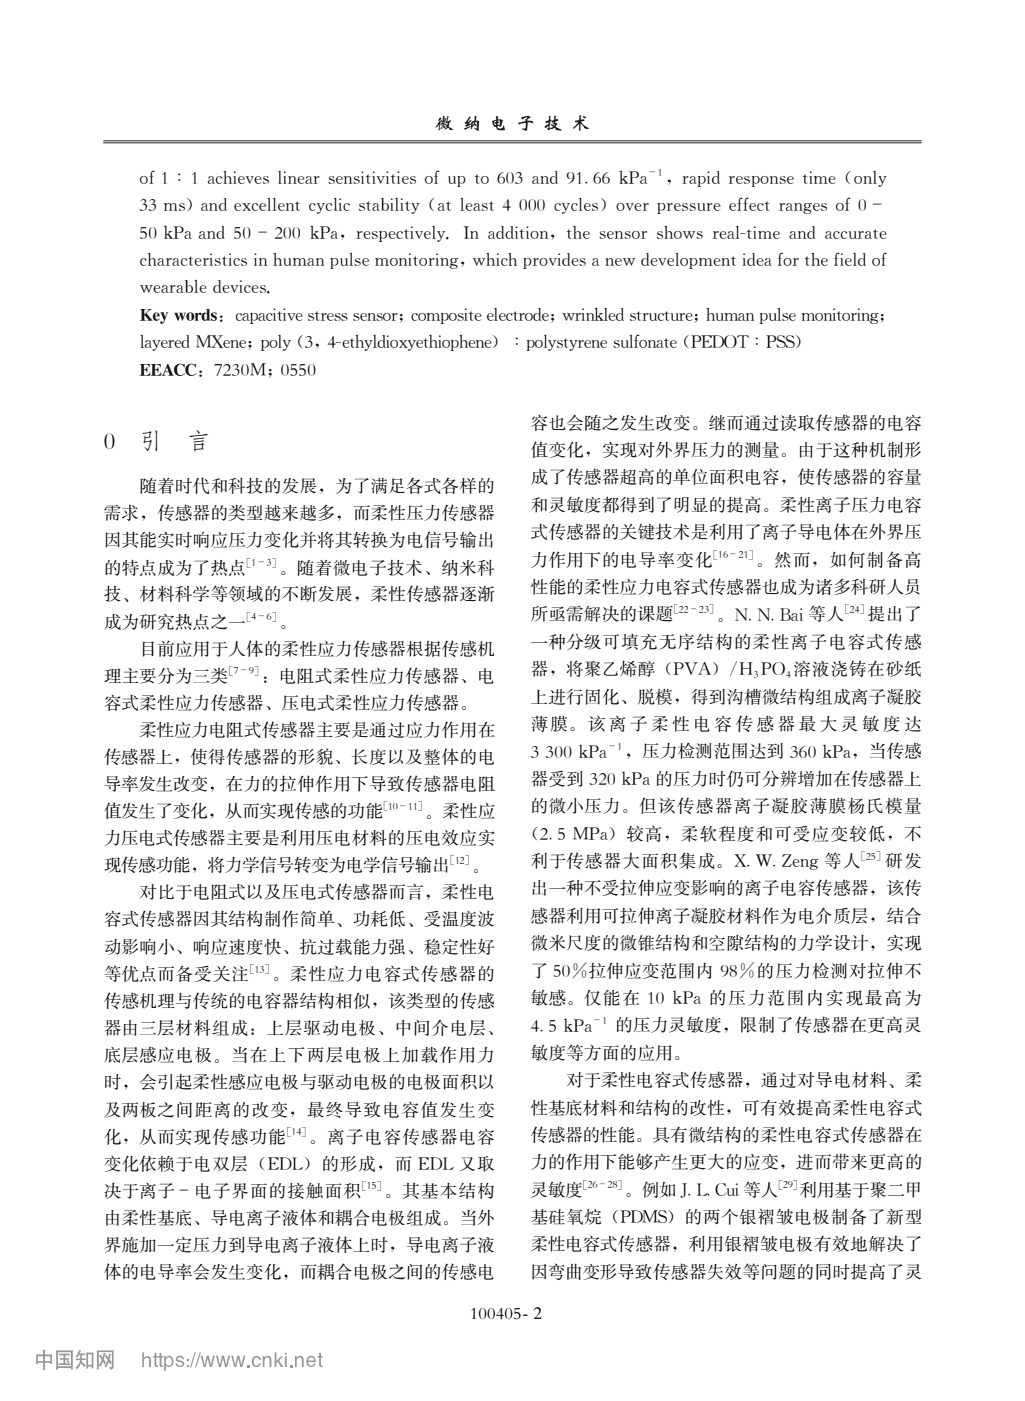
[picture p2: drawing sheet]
<svg xmlns="http://www.w3.org/2000/svg" width="213mm" height="291mm" viewBox="0 0 213 291" stroke-linecap="round" stroke-linejoin="round" font-family="sans-serif">
<defs><g id="words">
<g font-size="4.8">
<text x="20.4" y="93.8">0</text>
<text x="29" y="93.2">引</text>
<text x="38.9" y="93.2">言</text>
</g>
<text font-size="3.9" x="90.4" y="27">微 纳 电 子 技 术</text>
<g font-size="3.6">
<text x="28.2" y="38.6">o1∶1ahee iersniiiiso</text>
<text x="29.7" y="38.6">f</text>
<text x="43.8" y="38.6">civslna</text>
<text x="68.8" y="38.6">estvte</text>
<text x="88.9" y="38.6">fu</text>
<text x="94.1" y="38.8">pt</text>
<text x="99" y="38.6">o63ad9.6kP</text>
<text x="104.3" y="38.6">0</text>
<text x="111.4" y="38.6">n</text>
<text x="118.7" y="38.6">16</text>
<text x="132" y="38.6">a</text>
<text x="138.2" y="38">,rpdrsos i e(ny</text>
<text x="142.2" y="38.6">ai</text>
<text x="151.9" y="38.6">epnetm</text>
<text x="176.7" y="38.6">ol</text>
<text x="28.1" y="44.3">3</text>
<text x="29.9" y="44.3">3ms)adecletcci tblt</text>
<text x="42.6" y="44.3">n</text>
<text x="49.4" y="44.3">xeln</text>
<text x="64.9" y="44.5">ylcsaiiy(tes</text>
<text x="90" y="44.3">a lat400cce )oe</text>
<text x="108.8" y="44.3">0</text>
<text x="115.8" y="44.5">yls</text>
<text x="129.1" y="44.3">vrpesr</text>
<text x="137.4" y="44.3">rsueefc agso</text>
<text x="151.9" y="44.3">fetrne</text>
<text x="174.4" y="44.3">f0-</text>
<text x="28.1" y="50">5</text>
<text x="29.9" y="50">0kP</text>
<text x="37.3" y="50">aad5</text>
<text x="42.1" y="50">n</text>
<text x="49.5" y="50">0-20kP ,rsetvl.I</text>
<text x="58" y="50">0</text>
<text x="67.7" y="50">a</text>
<text x="74.5" y="50">epciey</text>
<text x="96.8" y="50">nadto</text>
<text x="102.2" y="50">diin,tesno</text>
<text x="118.2" y="50">h</text>
<text x="125.1" y="50">esrso sra-i eadacrt</text>
<text x="137.2" y="50">hw</text>
<text x="148.5" y="50">eltm</text>
<text x="164.9" y="50">n</text>
<text x="172.1" y="50">cuae</text>
<text x="28.1" y="55.7">caatrsisnhuma</text>
<text x="29.8" y="55.7">hrceitci</text>
<text x="64.7" y="55.7">nplemoioig,whc</text>
<text x="69.7" y="55.7">us</text>
<text x="82" y="55.7">ntrn</text>
<text x="101.7" y="55.7">ihpoie anwdvlp etdaoteil f</text>
<text x="109.6" y="55.7">rvds</text>
<text x="126.7" y="55.7">e</text>
<text x="134.1" y="55.7">eeo mniefrh fedo</text>
<text x="28.6" y="61.4">werbedvcs</text>
<text x="32.5" y="61.4">aal eie.</text>
<text x="28.6" y="67">Ke</text>
<text x="32.4" y="67.3">ywod:cpctvsrssno;o psteetoe</text>
<text x="39.4" y="67">rs</text>
<text x="49.3" y="67">aaiietesesrcmoielcrd;wike srcue h mnplemoioig</text>
<text x="118.4" y="67">rnldtutr;u a</text>
<text x="158.8" y="67">us</text>
<text x="170.3" y="67">ntrn ;</text>
<text x="27.8" y="72.7">lyrdMXn;oy(,4ehlixehohn)∶plsyee ufnt P DOT∶PS )</text>
<text x="29.1" y="72.7">aee</text>
<text x="45.3" y="72.7">ee pl 3 -tydoytipee</text>
<text x="110.3" y="72.7">oytrn sloae(E</text>
<text x="162.4" y="72.7">S</text>
<text x="28.4" y="78.4">EEACC:73</text>
<text x="45.4" y="78.4">20M;05</text>
<text x="59.3" y="78.4">50</text>
<text x="110.3" y="89">容也会随之发生改变。继而通过读取传感器的电容</text>
<text x="110.3" y="94.7">值变化,实现对外界压力的测量。由于这种机制形</text>
<text x="110.3" y="100.4">成了传感器超高的单位面积电容,使传感器的容量</text>
<text x="21.6" y="107.9">需求,传感器的类型越来越多,而柔性压力传感器</text>
<text x="29" y="102.2">随着时代和科技的发展,为了满足各式各样的</text>
<text x="110.3" y="106.1">和灵敏度都得到了明显的提高。柔性离子压力电容</text>
<text x="21.6" y="113.5">因其能实时响应压力变化并将其转换为电信号输出</text>
<text x="110.3" y="111.8">式传感器的关键技术是利用了离子导电体在外界压</text>
<text x="21.6" y="119.1">的特点成为了热点</text>
<text x="58" y="119">。随着微电子技术、纳米科</text>
<text x="110.3" y="117.5">力作用下的电导率变化</text>
<text x="157.1" y="117.3">。然而,如何制备高</text>
<text x="21.6" y="124.7">技、材料科学等领域的不断发展,柔性传感器逐渐</text>
<text x="110.3" y="123.2">性能的柔性应力电容式传感器也成为诸多科研人员</text>
<text x="21.6" y="130.3">成为研究热点之一</text>
<text x="58" y="130.2">。</text>
<text x="110.3" y="128.8">所亟需解决的课题</text>
<text x="148.9" y="128.7">。N</text>
<text x="154.1" y="129.3">.N Bi等人</text>
<text x="158.8" y="129.3">. a</text>
<text x="180.4" y="128.8">提出了</text>
<text x="29" y="136">目前应用于人体的柔性应力传感器根据传感机</text>
<text x="110.3" y="134.6">一种分级可填充无序结构的柔性离子电容式传感</text>
<text x="21.6" y="141.6">理主要分为三类</text>
<text x="54.3" y="141.4">:电阻式柔性应力传感器、电</text>
<text x="110.3" y="140.2">器,将聚乙烯醇 (VA)/HPO 溶液浇铸在砂纸</text>
<text x="139.3" y="140.7">P</text>
<text x="21.6" y="147.2">容式柔性应力传感器、压电式柔性应力传感器。</text>
<text x="110.3" y="145.9">上进行固化、脱模,得到沟槽微结构组成离子凝胶</text>
<text x="29" y="152.8">柔性应力电阻式传感器主要是通过应力作用在</text>
<text x="110.3" y="151.6">薄膜。该 离 子 柔 性 电 容 传 感 器 最 大 灵 敏 度 达</text>
<text x="21.6" y="158.5">传感器上,使得传感器的形貌、长度以及整体的电</text>
<text x="109.4" y="157.8">330kP</text>
<text x="114.3" y="157.8">0</text>
<text x="123.6" y="157.8">a</text>
<text x="129.8" y="157.2">,压力检测范围达到30kP ,当传感</text>
<text x="165.1" y="157.8">6</text>
<text x="174.3" y="157.8">a</text>
<text x="21.6" y="164.1">导率发生改变,在力的拉伸作用下导致传感器电阻</text>
<text x="110.3" y="163">器受到30kP</text>
<text x="123.5" y="163.5">2</text>
<text x="132.5" y="163.5">a的压力时仍可分辨增加在传感器上</text>
<text x="21.6" y="169.8">值发生了变化,从而实现传感的功能</text>
<text x="88.3" y="169.6">。柔性应</text>
<text x="110.3" y="168.7">的微小压力。但该传感器离子凝胶薄膜杨氏模量</text>
<text x="21.6" y="175.4">力压电式传感器主要是利用压电材料的压电效应实</text>
<text x="110.3" y="174.3">(.</text>
<text x="111.3" y="174.9">25MP</text>
<text x="123.7" y="174.9">a)较高,柔软程度和可受应变较低,不</text>
<text x="21.6" y="181">现传感功能,将力学信号转变为电学信号输出</text>
<text x="98.1" y="180.9">。</text>
<text x="110.3" y="180.1">利于传感器大面积集成。X</text>
<text x="110.3" y="185.8">出一种不受拉伸应变影响的离子电容传感器,该传</text>
<text x="153.8" y="180.6">.W.Zn</text>
<text x="163.6" y="180.6">eg等人</text>
<text x="184" y="180.1">研发</text>
<text x="29" y="186.6">对比于电阻式以及压电式传感器而言,柔性电</text>
<text x="110.3" y="191.4">感器利用可拉伸离子凝胶材料作为电介质层,结合</text>
<text x="21.6" y="192.2">容式传感器因其结构制作简单、功耗低、受温度波</text>
<text x="21.6" y="197.9">动影响小、响应速度快、抗过载能力强、稳定性好</text>
<text x="110.3" y="197.2">微米尺度的微锥结构和空隙结构的力学设计,实现</text>
<text x="21.6" y="203.5">等优点而备受关注</text>
<text x="56.5" y="203.4">。柔性应力电容式传感器的</text>
<text x="110.3" y="202.8">了5</text>
<text x="115.9" y="203.3">0%拉伸应变范围内9</text>
<text x="150.7" y="203.3">8%的压力检测对拉伸不</text>
<text x="21.6" y="209.1">传感机理与传统的电容器结构相似,该类型的传感</text>
<text x="110.3" y="208.5">敏感。仅能在1</text>
<text x="135.4" y="209">0kP</text>
<text x="143.1" y="209">a的压力范围内实现最高为</text>
<text x="21.6" y="214.8">器由三层材料组成:上层驱动电极、中间介电层、</text>
<text x="109.4" y="214.7">45kP</text>
<text x="110.8" y="214.7">.</text>
<text x="120.5" y="214.7">a</text>
<text x="127.9" y="214.2">的压力灵敏度,限制了传感器在更高灵</text>
<text x="21.6" y="220.4">底层感应电极。当在上下两层电极上加载作用力</text>
<text x="110.3" y="219.9">敏度等方面的应用。</text>
<text x="21.6" y="226.1">时,会引起柔性感应电极与驱动电极的电极面积以</text>
<text x="117.7" y="225.6">对于柔性电容式传感器,通过对导电材料、柔</text>
<text x="21.6" y="231.7">及两板之间距离的改变,最终导致电容值发生变</text>
<text x="110.3" y="231.3">性基底材料和结构的改性,可有效提高柔性电容式</text>
<text x="21.6" y="237.3">化,从而实现传感功能</text>
<text x="64.2" y="237.2">。离子电容传感器电容</text>
<text x="110.3" y="237">传感器的性能。具有微结构的柔性电容式传感器在</text>
<text x="21.6" y="243">变化依赖于电双层 (DL)的形成,而 EDL又取</text>
<text x="55" y="243.4">E</text>
<text x="110.3" y="242.7">力的作用下能够产生更大的应变,进而带来更高的</text>
<text x="21.6" y="248.6">决于离子-电子界面的接触面积</text>
<text x="79.8" y="248.4">。其基本结构</text>
<text x="110.3" y="248.4">灵敏度</text>
<text x="129.8" y="248.2">。例如JLCi等人</text>
<text x="141.5" y="248.9">.. u</text>
<text x="166.2" y="248.4">利用基于聚二甲</text>
<text x="21.6" y="254.2">由柔性基底、导电离子液体和耦合电极组成。当外</text>
<text x="110.3" y="254.1">基硅氧烷 (DMS)的两个银褶皱电极制备了新型</text>
<text x="128.3" y="254.5">P</text>
<text x="21.6" y="259.8">界施加一定压力到导电离子液体上时,导电离子液</text>
<text x="110.3" y="259.7">柔性电容式传感器,利用银褶皱电极有效地解决了</text>
<text x="21.6" y="265.5">体的电导率会发生变化,而耦合电极之间的传感电</text>
<text x="110.3" y="265.4">因弯曲变形导致传感器失效等问题的同时提高了灵</text>
<text x="97.6" y="274">100405- 2</text>
</g>
<g font-size="2.1">
<text x="134.6" y="36.8">-1</text>
<text x="51.2" y="117.5">[-3]</text>
<text x="51.7" y="117.8">1</text>
<text x="148.2" y="115.8">[6-2</text>
<text x="148.7" y="116.2">1</text>
<text x="154" y="116.2">1]</text>
<text x="51.2" y="128.7">[-6]</text>
<text x="51.7" y="129">4</text>
<text x="140" y="127.2">[2-2</text>
<text x="140.5" y="127.5">2</text>
<text x="145.8" y="127.5">3]</text>
<text x="175.5" y="127.2">[4]</text>
<text x="176.1" y="127.5">2</text>
<text x="47.5" y="139.9">[-9]</text>
<text x="48" y="140.3">7</text>
<text x="156.1" y="141">3</text>
<text x="162.8" y="141">4</text>
<text x="126.2" y="156">-1</text>
<text x="79.6" y="168.1">[0</text>
<text x="80.1" y="168.5">1 -1 ]</text>
<text x="85.3" y="168.5">1</text>
<text x="93.5" y="179.3">[2</text>
<text x="94" y="179.7">1 ]</text>
<text x="178.9" y="178.4">[5]</text>
<text x="179.5" y="178.8">2</text>
<text x="51.8" y="201.9">[3]</text>
<text x="52.4" y="202.2">1</text>
<text x="123.1" y="212.9">-1</text>
<text x="59.5" y="235.7">[4]</text>
<text x="60.1" y="236">1</text>
<text x="75.1" y="246.9">[5]</text>
<text x="75.7" y="247.3">1</text>
<text x="121.1" y="246.7">[6</text>
<text x="121.6" y="247.1">2 -2 ]</text>
<text x="126.8" y="247.1">8</text>
<text x="161.7" y="246.7">[9</text>
<text x="162.2" y="247.1">2 ]</text>
</g>
</g></defs>
<path d="M21.5 29.7h170M21.5 29.3h170" fill="none" stroke="#231f20" stroke-width=".21"/>
<g fill="#999">
<path d="M7.5 281.3v2h.4v-.2h1.1l-.1 1.4h.5l-.1-1.4h1.1v.2h.4v-2h-1.5l.1-.9-.5-.1 .1 1zM7.9 281.7h1.1v1h-1.1zM9.3 281.7h1.1v1h-1.1z" fill-rule="evenodd"/>
<path d="M12.3 281.2v.3h.9v.6h-.7v.4l.7-.1v.8h-1v.4h2.4v-.4h-1v-.8l.7 .1v-.4h-.7v-.6h.9v-.3zM13.8 282.7l.4 .5 .2-.2a.33 .33 0 0 0-.2-.4 .33 .33 0 0 0-.4 .1zM11.6 280.5v4h.5v-.3h2.6v.3h.5v-4zM12.1 280.9h2.6v2.9h-2.6z" fill-rule="evenodd"/>
<path d="M16.4 280.4l-.7 1.3 .4 .3 .3-.5h.3v.7l-.9-.1v.4h.8l-.2 .7-.7 .8 .2 .4 1-1.2 .6 .8 .3-.3-.8-.9v-.3h.8v-.4l-.8 .1v-.7h.7v-.4h-1.2l.4-.5zM17.9 280.9v3.4h.4v-.5h.7v.4h.4v-3.3zM18.3 281.3h.7v2.2h-.7z" fill-rule="evenodd"/>
<path d="M20.1 280.5h3.5v3.6l-.7 .4-.3-.5 .6-.1v-.8l-.3 .3-.3-.5-.6 1.1-.3-.2 .7-1.3-.6-.9 .3-.2 .4 .6 .1-.9 .5 .2a1.4 1.4 0 0 0 .1 1.8v-2.3h-2.7v2.8l.2-.3a1.01 1.01 0 0 0-.1-1.7l.2-.3 .5 .7 .2-1 .4 .1v.1a1.53 1.53 0 0 0 .1 1.9l-.3 .3-.3-.6-.6 1.1-.3-.3v.8h-.4z" fill-rule="evenodd"/>
<path d="M29.6 280.9h.3v1.1a.79 .79 0 0 1 .9-.3 .79 .79 0 0 1 .6 .7v1.5h-.4v-1.4a.54 .54 0 0 0-.7-.5 .54 .54 0 0 0-.4 .7v1.2h-.3z" fill-rule="evenodd"/>
<path d="M32.1 281h.4v.7h.3v.3h-.3v1.4l.3 .2v.3a.53 .53 0 0 1-.7-.4v-1.5h-.3v-.3h.3z" fill-rule="evenodd"/>
<path d="M33.2 281h.3v.7h.4v.3h-.4v1.4l.4 .2-.1 .3a.53 .53 0 0 1-.6-.4v-1.5h-.3v-.3h.3z" fill-rule="evenodd"/>
<path d="M34.1 281.7v3.1h.4v-1.1a.96 .96 0 0 0 1.1 .1 .96 .96 0 0 0 .5-1.1 .89 .89 0 0 0-.6-1 .89 .89 0 0 0-1 .3v-.3zM34.8 282a.81 .81 0 0 1 1 .8 .81 .81 0 0 1-.9 .8 .99 .99 0 0 1-.1-1.6z" fill-rule="evenodd"/>
<path d="M36.7 281.9l.2-.2a.86 .86 0 0 1 1.3 .6h-.3a.49 .49 0 0 0-.5-.4 .49 .49 0 0 0-.5 .5 1.67 1.67 0 0 1 1.4 .8 .94 .94 0 0 1-.9 .7 .94 .94 0 0 1-.9-.7h.3a.55 .55 0 0 0 .5 .5 .55 .55 0 0 0 .6-.5l-.9-.3a.56 .56 0 0 1-.5-.4 .56 .56 0 0 1 .2-.6z" fill-rule="evenodd"/>
<path d="M38.8 282.3v.4h.5v-.4zM38.8 283.5v.4h.5v-.4z" fill-rule="evenodd"/>
<path d="M40.5 280.9h.2l-1 3.1h-.2z" fill-rule="evenodd"/>
<path d="M41.5 280.9h.3l-1 3.1h-.3z" fill-rule="evenodd"/>
<path d="M41.7 281.6h.4l.4 1.9 .5-1.9h.4l.4 1.9 .5-1.9h.4l-.7 2.3h-.4l-.4-1.7-.5 1.7h-.4z" fill-rule="evenodd"/>
<path d="M44.9 281.6h.4l.4 1.9 .4-1.9h.5l.4 1.9 .4-1.9h.4l-.6 2.3h-.4l-.4-1.7-.5 1.7h-.4z" fill-rule="evenodd"/>
<path d="M48 281.6h.4l.5 1.9 .4-1.9h.4l.5 1.9 .4-1.9h.4l-.6 2.3h-.4l-.5-1.7-.4 1.7h-.4z" fill-rule="evenodd"/>
<path d="M51.5 283.5h.5v.4h-.5z" fill-rule="evenodd"/>
<path d="M52.8 281.8a.95 .95 0 0 1 1.5 .7h-.4a.55 .55 0 0 0-.6-.5 .55 .55 0 0 0-.5 .4 .75 .75 0 0 0-.1 .9 .75 .75 0 0 0 .8 .3l.4-.5h.4a1 1 0 0 1-1.3 .8 1 1 0 0 1-.7-1.3z" fill-rule="evenodd"/>
<path d="M54.6 281.7h.4v.3a.77 .77 0 0 1 .8-.4 .77 .77 0 0 1 .6 .8v1.5h-.4v-1.3a.56 .56 0 0 0-.6-.7 .56 .56 0 0 0-.4 .8v1.2h-.4z" fill-rule="evenodd"/>
<path d="M57.1 280.9h.3v1.8l1-1h.4l-.8 .9 .9 1.3h-.5l-.7-1.1-.3 .3v.8h-.3z" fill-rule="evenodd"/>
<path d="M59.2 281v.4h.4v-.4zM59.2 281.7v2.2h.4v-2.2z" fill-rule="evenodd"/>
<path d="M60.3 283.5h.5v.4h-.5z" fill-rule="evenodd"/>
<path d="M61.3 281.7h.4v.3a.77 .77 0 0 1 .8-.4 .77 .77 0 0 1 .6 .8v1.5h-.4v-1.3a.56 .56 0 0 0-.6-.7 .56 .56 0 0 0-.4 .8v1.2h-.4z" fill-rule="evenodd"/>
<path d="M64.2 282.2a.62 .62 0 0 1 .7-.2 .62 .62 0 0 1 .4 .6h-1.3zM64.1 281.8a1.15 1.15 0 0 0-.4 1.4 1.15 1.15 0 0 0 1.3 .7l.4-.3 .2-.4h-.3a.63 .63 0 0 1-.8 .4 .63 .63 0 0 1-.5-.7h1.7a1.04 1.04 0 0 0-.5-1.1 1.04 1.04 0 0 0-1.1 0z" fill-rule="evenodd"/>
<path d="M66.3 281h.4v.7h.4v.3h-.4v1.4l.4 .2-.1 .3a.53 .53 0 0 1-.7-.4v-1.5h-.3v-.3h.3z" fill-rule="evenodd"/>
</g>
<use href="#words"/>
</svg>
